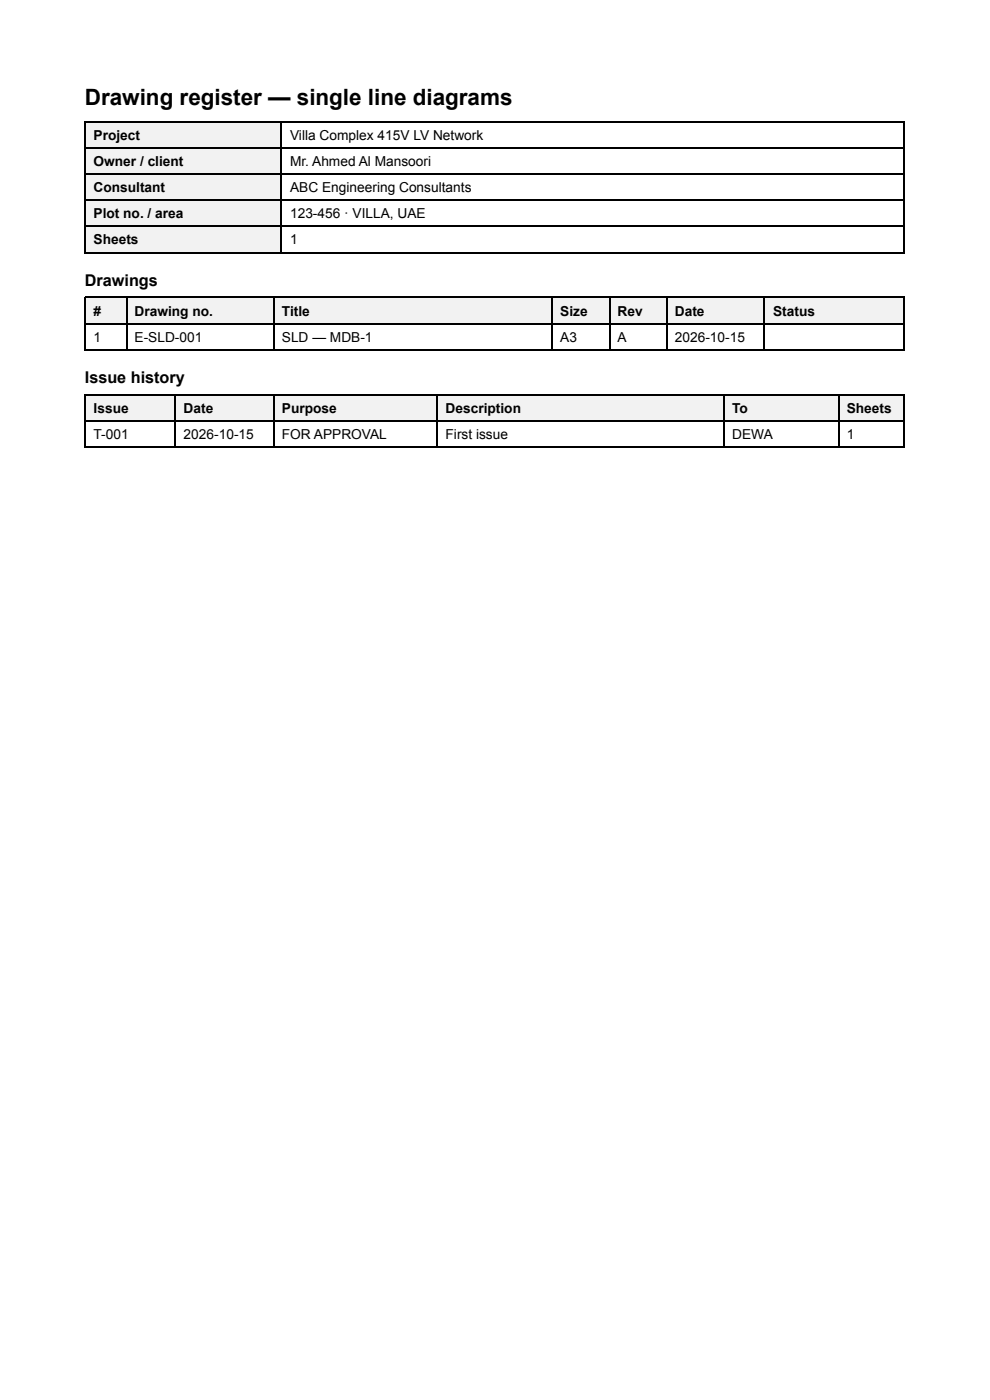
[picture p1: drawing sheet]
<svg xmlns="http://www.w3.org/2000/svg" width="210mm" height="297mm" viewBox="0 0 210 297" stroke-linecap="round" stroke-linejoin="round" font-family="sans-serif">
<defs><g id="words">
<text font-size="4.8" x="18" y="22.2">Drawing register — single line diagrams</text>
<g font-size="3.4">
<text x="18" y="60.6">Drawings</text>
<text x="18" y="81.2">Issue history</text>
</g>
<g font-size="2.9">
<text x="19.8" y="29.6">Project</text>
<text x="61.5" y="29.6">Villa Complex 415V LV Network</text>
<text x="19.8" y="35.2">Owner / client</text>
<text x="61.5" y="35.2">Mr. Ahmed Al Mansoori</text>
<text x="19.8" y="40.7">Consultant</text>
<text x="61.5" y="40.7">ABC Engineering Consultants</text>
<text x="19.8" y="46.3">Plot no. / area</text>
<text x="61.5" y="46.3">123-456 · VILLA, UAE</text>
<text x="19.8" y="51.9">Sheets</text>
<text x="61.5" y="51.9">1</text>
<text x="19.8" y="66.9">#</text>
<text x="28.5" y="66.9">Drawing no.</text>
<text x="59.8" y="66.9">Title</text>
<text x="118.8" y="66.9">Size</text>
<text x="130.9" y="66.9">Rev</text>
<text x="143.1" y="66.9">Date</text>
<text x="163.9" y="66.9">Status</text>
<text x="19.8" y="72.5">1</text>
<text x="28.5" y="72.5">E-SLD-001</text>
<text x="59.8" y="72.5">SLD — MDB-1</text>
<text x="118.8" y="72.5">A3</text>
<text x="130.9" y="72.5">A</text>
<text x="143.1" y="72.5">2026-10-15</text>
<text x="19.8" y="87.6">Issue</text>
<text x="38.9" y="87.6">Date</text>
<text x="59.8" y="87.6">Purpose</text>
<text x="94.5" y="87.6">Description</text>
<text x="155.2" y="87.6">To</text>
<text x="179.5" y="87.6">Sheets</text>
<text x="19.8" y="93.1">T-001</text>
<text x="38.9" y="93.1">2026-10-15</text>
<text x="59.8" y="93.1">FOR APPROVAL</text>
<text x="94.5" y="93.1">First issue</text>
<text x="155.2" y="93.1">DEWA</text>
<text x="179.5" y="93.1">1</text>
</g>
</g></defs>
<g fill="#f2f2f2">
<path d="M18.3 25.9h41.5v5.6h-41.5z"/>
<path d="M18.3 31.5h41.5v5.5h-41.5z"/>
<path d="M18.3 37h41.5v5.6h-41.5z"/>
<path d="M18.3 42.6h41.5v5.6h-41.5z"/>
<path d="M18.3 48.2h41.5v5.5h-41.5z"/>
</g>
<path d="M18 25.8h173.8M18 31.4h173.8M18 36.9h173.8M18.1 25.7v28M59.7 25.7v28M191.7 25.7v28M18 42.5h173.8M18 48h173.8M18 53.6h173.8" fill="none" stroke="#000" stroke-width=".26"/>
<g fill="#f2f2f2">
<path d="M18.3 63.2h8.4v5.6h-8.4z"/>
<path d="M26.7 63.2h31.2v5.6h-31.2z"/>
<path d="M57.9 63.2h59v5.6h-59z"/>
<path d="M116.9 63.2h12.2v5.6h-12.2z"/>
<path d="M129.1 63.2h12.2v5.6h-12.2z"/>
<path d="M141.3 63.2h20.9v5.6h-20.9z"/>
<path d="M162.2 63.2h29.6v5.6h-29.6z"/>
</g>
<path d="M18 63.1h173.8M18 68.7h173.8M18 74.2h173.8M18.1 63v11.3M26.9 63v11.3M58.1 63v11.3M117.1 63v11.3M129.2 63v11.3M141.4 63v11.3M162.1 63v11.3M191.7 63v11.3" fill="none" stroke="#000" stroke-width=".26"/>
<g fill="#f2f2f2">
<path d="M18.3 83.9h19v5.5h-19z"/>
<path d="M37.3 83.9h20.6v5.5h-20.6z"/>
<path d="M57.9 83.9h35v5.5h-35z"/>
<path d="M92.9 83.9h60.6v5.5h-60.6z"/>
<path d="M153.5 83.9h24.3v5.5h-24.3z"/>
<path d="M177.8 83.9h14v5.5h-14z"/>
</g>
<path d="M18 83.7h173.8M18 89.3h173.8M18 94.9h173.8M18.1 83.6v11.4M37.2 83.6v11.4M58.1 83.6v11.4M92.7 83.6v11.4M153.6 83.6v11.4M177.9 83.6v11.4M191.7 83.6v11.4" fill="none" stroke="#000" stroke-width=".26"/>
<use href="#words"/>
</svg>
